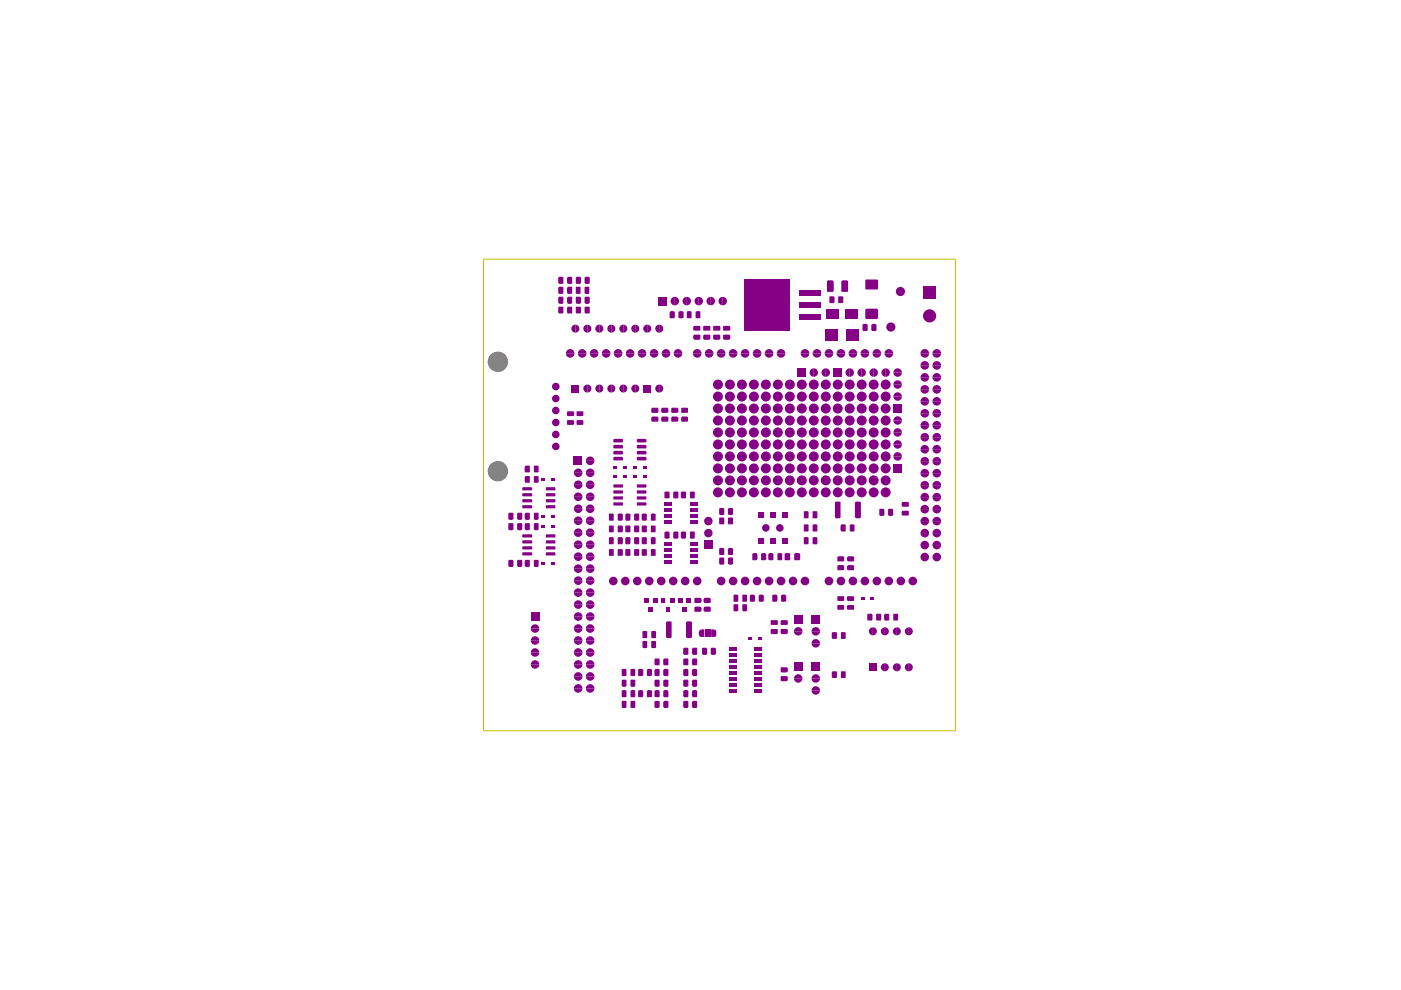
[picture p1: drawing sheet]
<svg xmlns="http://www.w3.org/2000/svg" width="297mm" height="210mm" viewBox="0 0 297 210" stroke-linecap="round" stroke-linejoin="round" font-family="sans-serif">
<path d="M102.5 54.9h100.1v100h-100.1z" fill="none" stroke="#c2c200" stroke-width=".21"/>
<g fill="#840084">
<path d="M187.1 78.4l.7-.3v1.8a.9 .9 0 0 1-.9-.6 .9 .9 0 0 1 .2-.9z"/>
<path d="M187.8 78.1a.9 .9 0 0 1 .9 .9 .9 .9 0 0 1-.9 .9z"/>
<path d="M184.6 78.4l.6-.3v1.8a.9 .9 0 0 1-.8-.6 .9 .9 0 0 1 .2-.9z"/>
<path d="M185.2 78.1a.9 .9 0 0 1 .9 .9 .9 .9 0 0 1-.9 .9z"/>
<path d="M182.1 78.4l.6-.3v1.8a.9 .9 0 0 1-.8-.6 .9 .9 0 0 1 .2-.9z"/>
<path d="M182.7 78.1a.9 .9 0 0 1 .9 .9 .9 .9 0 0 1-.9 .9z"/>
<path d="M174.4 78.4l.7-.3v1.8a.9 .9 0 0 1-.9-.6 .9 .9 0 0 1 .2-.9z"/>
<path d="M175.1 78.1a.9 .9 0 0 1 .9 .9 .9 .9 0 0 1-.9 .9z"/>
<path d="M171.9 78.4l.6-.3v1.8a.9 .9 0 0 1-.8-.6 .9 .9 0 0 1 .2-.9z"/>
<path d="M172.5 78.1a.9 .9 0 0 1 .9 .9 .9 .9 0 0 1-.9 .9z"/>
<path d="M179.5 78.4l.7-.3v1.8a.9 .9 0 0 1-.9-.6 .9 .9 0 0 1 .2-.9z"/>
<path d="M180.2 78.1a.9 .9 0 0 1 .9 .9 .9 .9 0 0 1-.9 .9z"/>
<path d="M176.7 78.1h1.8v1.8h-1.8z"/>
<path d="M177.8 62.8h.9v1.5l-1-.1z"/>
<path d="M175.9 62.8h.9l.1 .2v1.1l-.1 .2-1-.1z"/>
<path d="M162.4 74.3a.91 .91 0 0 1 1-.2 .91 .91 0 0 1 .6 .8h-1.9z"/>
<path d="M162.1 74.9h1.9a.91 .91 0 0 1-.9 .9 .91 .91 0 0 1-1-.9z"/>
<path d="M159.9 74.3a.91 .91 0 0 1 1-.2 .91 .91 0 0 1 .5 .8h-1.8z"/>
<path d="M159.6 74.9h1.8a.91 .91 0 0 1-.9 .9 .91 .91 0 0 1-.9-.9z"/>
<path d="M157.3 74.3a.91 .91 0 0 1 1-.2 .91 .91 0 0 1 .6 .8h-1.8z"/>
<path d="M157.1 74.9h1.8a.91 .91 0 0 1-.9 .9 .91 .91 0 0 1-.9-.9z"/>
<path d="M157.9 59.3h9.6v10.8h-9.6z"/>
<path d="M152.6 63.2l.6-.3v1.8a.9 .9 0 0 1-.8-.5 .9 .9 0 0 1 .2-1z"/>
<path d="M153.2 62.9a.9 .9 0 0 1 .9 .9 .9 .9 0 0 1-.9 .9z"/>
<path d="M150.1 63.2l.6-.3v1.8a.9 .9 0 0 1-.8-.5 .9 .9 0 0 1 .2-1z"/>
<path d="M150.7 62.9a.9 .9 0 0 1 .9 .9 .9 .9 0 0 1-.9 .9z"/>
<path d="M153.3 69.2l1.4-.1 .1 .2v.8h-1.4z"/>
<path d="M151.3 69.1h1.3l.1 .9-1.4 .1z"/>
<path d="M149.2 71h1.3l.1 .9-.2 .2-1.2-.1z"/>
<path d="M149.2 69.1h1.3l.1 .9-1.4 .1z"/>
<path d="M147.1 69.1h1.3l.1 .9-1.4 .1-.1-.8z"/>
<path d="M147.1 71h1.3l.1 .9-.2 .2-1.2-.1-.1-.9z"/>
<path d="M147.2 74.3a.91 .91 0 0 1 1-.2 .91 .91 0 0 1 .5 .8h-1.8z"/>
<path d="M146.9 74.9h1.8a.91 .91 0 0 1-.9 .9 .91 .91 0 0 1-.9-.9z"/>
<path d="M143.1 74.3a.91 .91 0 0 1 1-.2 .91 .91 0 0 1 .6 .8h-1.9z"/>
<path d="M142.8 74.9h1.9a.91 .91 0 0 1-1 .9 .91 .91 0 0 1-.9-.9z"/>
<path d="M140.6 74.3a.91 .91 0 0 1 1-.2 .91 .91 0 0 1 .5 .8h-1.8z"/>
<path d="M140.3 74.9h1.8a.91 .91 0 0 1-.9 .9 .91 .91 0 0 1-.9-.9z"/>
<path d="M139.2 69.1l.6-.3v1.7a.85 .85 0 0 1-.8-.5 .85 .85 0 0 1 .2-.9z"/>
<path d="M139.8 68.8a.85 .85 0 0 1 .8 .9 .85 .85 0 0 1-.8 .8z"/>
<path d="M138.2 86.5l1.2-.1 .2 .2v.9h-1.4l-.1-.1z"/>
<path d="M138.2 88.4h1.3l.1 .9-1.4 .1-.1-.2z"/>
<path d="M140.2 86.6l.2-.2h1.1l.2 .2v.8l-.2 .1h-1.1l-.2-.1z"/>
<path d="M140.2 88.5l.2-.2 1.2 .1 .1 .8-.2 .2h-1.1l-.2-.2z"/>
<path d="M144.4 86.5h1.5v1h-1.4z"/>
<path d="M144.4 88.5l.2-.2 1.3 .1v.9l-1.4 .1z"/>
<path d="M142.3 86.6l.2-.2 1.2 .1 .1 .9-.1 .1h-1.4z"/>
<path d="M142.3 88.5l.2-.2 1.2 .1 .1 .8-.1 .2h-1.3z"/>
<path d="M153.3 71h1.4l.1 .1v.9l-1.3 .1-.2-.2z"/>
<path d="M151.3 71h1.3l.1 .1v.8l-.2 .2-1.2-.1z"/>
<path d="M154.8 74.3a.91 .91 0 0 1 1-.2 .91 .91 0 0 1 .5 .8h-1.8z"/>
<path d="M154.5 74.9h1.8a.91 .91 0 0 1-.9 .9 .91 .91 0 0 1-.9-.9z"/>
<path d="M152.2 74.3a.91 .91 0 0 1 1-.2 .91 .91 0 0 1 .6 .8h-1.8z"/>
<path d="M152 74.9h1.8a.91 .91 0 0 1-.9 .9 .91 .91 0 0 1-.9-.9z"/>
<path d="M149.7 74.3a.91 .91 0 0 1 1-.2 .91 .91 0 0 1 .6 .8h-1.9z"/>
<path d="M149.4 74.9h1.9a.91 .91 0 0 1-.9 .9 .91 .91 0 0 1-1-.9z"/>
<path d="M147.5 63.2l.7-.3v1.8a.9 .9 0 0 1-.9-.5 .9 .9 0 0 1 .2-1z"/>
<path d="M148.2 62.9a.9 .9 0 0 1 .9 .9 .9 .9 0 0 1-.9 .9z"/>
<path d="M145 63.2l.6-.3v1.8a.9 .9 0 0 1-.8-.5 .9 .9 0 0 1 .2-1z"/>
<path d="M145.6 62.9a.9 .9 0 0 1 .9 .9 .9 .9 0 0 1-.9 .9z"/>
<path d="M145.8 66h.6l.2 .1-.1 1.4-.9-.1v-1.3z"/>
<path d="M147.5 66.1l.2-.1h.8l-.1 1.5-.9-.1z"/>
<path d="M143.8 66.1l.3-.1h.6l.2 .1v1.4h-.9l-.2-.2z"/>
<path d="M142.4 63.2l.7-.3v1.8a.9 .9 0 0 1-.9-.5 .9 .9 0 0 1 .2-1z"/>
<path d="M143.1 62.9a.9 .9 0 0 1 .9 .9 .9 .9 0 0 1-.9 .9z"/>
<path d="M139.6 62.9h1.9v1.9h-1.9z"/>
<path d="M142 66.1l.2-.1h.6l.3 .1v1.2l-.2 .2-.9-.1z"/>
<path d="M138 74.3a.91 .91 0 0 1 1-.2 .91 .91 0 0 1 .6 .8h-1.8z"/>
<path d="M137.8 74.9h1.8a.91 .91 0 0 1-.9 .9 .91 .91 0 0 1-.9-.9z"/>
<path d="M135.5 74.3a.91 .91 0 0 1 1-.2 .91 .91 0 0 1 .5 .8h-1.8z"/>
<path d="M135.2 74.9h1.8a.91 .91 0 0 1-.9 .9 .91 .91 0 0 1-.9-.9z"/>
<path d="M136.6 69.1l.6-.3v1.7a.85 .85 0 0 1-.8-.5 .85 .85 0 0 1 .2-.9z"/>
<path d="M137.2 68.8a.85 .85 0 0 1 .9 .9 .85 .85 0 0 1-.9 .8z"/>
<path d="M122.1 58.8l.1-.1h.8l.2 .1v1.2l-.2 .2h-.8l-.1-.2z"/>
<path d="M120.3 60.9h1v1.2l-.2 .2-.8-.1z"/>
<path d="M118.4 60.9h1.1v1.2l-.2 .2h-.8l-.2-.2z"/>
<path d="M118.3 58.8l.2-.1h.8l.2 .1v1.3l-1 .1-.2-.2z"/>
<path d="M120.3 58.8l.8-.1 .2 .1-.1 1.4-.9-.1z"/>
<path d="M122.1 60.9h1v1.3h-1z"/>
<path d="M123.9 58.8l.2-.1h.8l.1 .1v1.2l-.1 .2h-.8l-.2-.2z"/>
<path d="M124 63l1-.1v1.4l-.8 .1-.3-.1z"/>
<path d="M122.2 62.9h.8l.2 .2-.1 1.2-.8 .1-.2-.1z"/>
<path d="M122.2 65h.9v1.5l-1-.1z"/>
<path d="M120.4 65l.9 .1-.1 1.4-.9-.1-.1-1.1z"/>
<path d="M118.4 65.1h1.1l-.1 1.4h-.9l-.2-.2z"/>
<path d="M118.4 63h1.1v1.3l-.2 .1-.9-.1z"/>
<path d="M120.3 63h1v1.3l-.2 .1-.8-.1z"/>
<path d="M120.2 74.3a.91 .91 0 0 1 1-.2 .91 .91 0 0 1 .6 .8h-1.8z"/>
<path d="M120 74.9h1.8a.91 .91 0 0 1-.9 .9 .91 .91 0 0 1-.9-.9z"/>
<path d="M122.8 74.3a.91 .91 0 0 1 1-.2 .91 .91 0 0 1 .5 .8h-1.8z"/>
<path d="M122.5 74.9h1.8a.91 .91 0 0 1-.9 .9 .91 .91 0 0 1-.9-.9z"/>
<path d="M121.4 69.1l.6-.3v1.7a.85 .85 0 0 1-.8-.5 .85 .85 0 0 1 .2-.9z"/>
<path d="M122 68.8a.85 .85 0 0 1 .8 .9 .85 .85 0 0 1-.8 .8z"/>
<path d="M123.9 60.9h1.1l-.1 1.4-1-.1z"/>
<path d="M124 65l1 .1v1.4h-1z"/>
<path d="M131.5 69.1l.7-.3v1.7a.85 .85 0 0 1-.8-.5 .85 .85 0 0 1 .1-.9z"/>
<path d="M132.2 68.8a.85 .85 0 0 1 .8 .9 .85 .85 0 0 1-.8 .8z"/>
<path d="M129 69.1l.6-.3v1.7a.85 .85 0 0 1-.8-.5 .85 .85 0 0 1 .2-.9z"/>
<path d="M129.6 68.8a.85 .85 0 0 1 .9 .9 .85 .85 0 0 1-.9 .8z"/>
<path d="M123.9 69.1l.6-.3v1.7a.85 .85 0 0 1-.8-.5 .85 .85 0 0 1 .2-.9z"/>
<path d="M124.5 68.8a.85 .85 0 0 1 .9 .9 .85 .85 0 0 1-.9 .8z"/>
<path d="M127.9 74.3a.91 .91 0 0 1 1-.2 .91 .91 0 0 1 .5 .8h-1.8z"/>
<path d="M127.6 74.9h1.8a.91 .91 0 0 1-.9 .9 .91 .91 0 0 1-.9-.9z"/>
<path d="M125.3 74.3a.91 .91 0 0 1 1-.2 .91 .91 0 0 1 .6 .8h-1.8z"/>
<path d="M125.1 74.9h1.8a.91 .91 0 0 1-.9 .9 .91 .91 0 0 1-.9-.9z"/>
<path d="M130.4 74.3a.91 .91 0 0 1 1-.2 .91 .91 0 0 1 .6 .8h-1.9z"/>
<path d="M130.1 74.9h1.9a.91 .91 0 0 1-1 .9 .91 .91 0 0 1-.9-.9z"/>
<path d="M132.9 74.3a.91 .91 0 0 1 1-.2 .91 .91 0 0 1 .6 .8h-1.8z"/>
<path d="M132.7 74.9h1.8a.91 .91 0 0 1-.9 .9 .91 .91 0 0 1-.9-.9z"/>
<path d="M134.1 69.1l.6-.3v1.7a.85 .85 0 0 1-.8-.5 .85 .85 0 0 1 .2-.9z"/>
<path d="M134.7 68.8a.85 .85 0 0 1 .8 .9 .85 .85 0 0 1-.8 .8z"/>
<path d="M126.5 69.1l.6-.3v1.7a.85 .85 0 0 1-.8-.5 .85 .85 0 0 1 .2-.9z"/>
<path d="M127.1 68.8a.85 .85 0 0 1 .8 .9 .85 .85 0 0 1-.8 .8z"/>
<path d="M169.1 78.1h1.8v1.8h-1.8z"/>
<path d="M172.6 74.3a.91 .91 0 0 1 1-.2 .91 .91 0 0 1 .5 .8h-1.8z"/>
<path d="M172.3 74.9h1.8a.91 .91 0 0 1-.9 .9 .91 .91 0 0 1-.9-.9z"/>
<path d="M170 74.3a.91 .91 0 0 1 1-.2 .91 .91 0 0 1 .6 .8h-1.8z"/>
<path d="M169.8 74.9h1.8a.91 .91 0 0 1-.9 .9 .91 .91 0 0 1-.9-.9z"/>
<path d="M164.9 74.3a.91 .91 0 0 1 1-.2 .91 .91 0 0 1 .6 .8h-1.8z"/>
<path d="M164.7 74.9h1.8a.91 .91 0 0 1-.9 .9 .91 .91 0 0 1-.9-.9z"/>
<path d="M184.8 68.7h.9l.1 .1-.1 1.4h-.8l-.2-.2z"/>
<path d="M182.9 68.8l.1-.1h.8l.2 .1v1.2l-.2 .2h-.8l-.1-.2z"/>
<path d="M175.1 69.8h2.6v2.3h-2.6z"/>
<path d="M179.4 69.8h2.6v2.3h-2.6z"/>
<path d="M179.2 65.7h2.6v1.9h-2.6z"/>
<path d="M183.5 65.6l.1-.2h2.4l.2 .3-.1 1.9h-2.5l-.1-.1z"/>
<path d="M183.5 59.3h2.5l.2 .1-.1 2h-2.6z"/>
<path d="M195.7 60.6h2.7v2.7h-2.7z"/>
<path d="M187.8 74.3a.91 .91 0 0 1 1-.2 .91 .91 0 0 1 .6 .8h-1.9z"/>
<path d="M187.5 74.9h1.9a.91 .91 0 0 1-.9 .9 .91 .91 0 0 1-1-.9z"/>
<path d="M185.3 74.3a.91 .91 0 0 1 1-.2 .91 .91 0 0 1 .5 .8h-1.8z"/>
<path d="M185 74.9h1.8a.91 .91 0 0 1-.9 .9 .91 .91 0 0 1-.9-.9z"/>
<path d="M182.7 74.3a.91 .91 0 0 1 1-.2 .91 .91 0 0 1 .6 .8h-1.8z"/>
<path d="M182.5 74.9h1.8a.91 .91 0 0 1-.9 .9 .91 .91 0 0 1-.9-.9z"/>
<path d="M180.2 74.3a.91 .91 0 0 1 1-.2 .91 .91 0 0 1 .5 .8h-1.8z"/>
<path d="M179.9 74.9h1.8a.91 .91 0 0 1-.9 .9 .91 .91 0 0 1-.9-.9z"/>
<path d="M177.6 74.3a.91 .91 0 0 1 1-.2 .91 .91 0 0 1 .6 .8h-1.8z"/>
<path d="M177.4 74.9h1.8a.91 .91 0 0 1-.9 .9 .91 .91 0 0 1-.9-.9z"/>
<path d="M175.1 74.3a.91 .91 0 0 1 1-.2 .91 .91 0 0 1 .6 .8h-1.9z"/>
<path d="M174.8 74.9h1.9a.91 .91 0 0 1-.9 .9 .91 .91 0 0 1-1-.9z"/>
<path d="M189.4 81.5h1.8a.9 .9 0 0 1-.9 .9 .9 .9 0 0 1-.9-.9z"/>
<path d="M189.7 80.9a.9 .9 0 0 1 1-.2 .9 .9 0 0 1 .5 .8h-1.8z"/>
<path d="M189.4 79h1.8a.9 .9 0 0 1-.9 .9 .9 .9 0 0 1-.9-.9z"/>
<path d="M189.7 78.4a.9 .9 0 0 1 1-.2 .9 .9 0 0 1 .5 .8h-1.8z"/>
<path d="M175.4 59.5h1.3l.1 2.1-.2 .3-1.3-.1z"/>
<path d="M178.5 59.5l1.1-.1 .2 .2-.1 2.3-1.3-.1z"/>
<path d="M175.2 65.7h2.7v1.9h-2.7z"/>
<path d="M169.5 66.6h4.6v1.2h-4.6z"/>
<path d="M169.5 64.1h4.6v1.2h-4.6z"/>
<path d="M169.5 61.6h4.6v1.1h-4.6z"/>
<path d="M195.4 74.3a.91 .91 0 0 1 1-.2 .91 .91 0 0 1 .6 .8h-1.8z"/>
<path d="M195.2 74.9h1.8a.91 .91 0 0 1-.9 .9 .91 .91 0 0 1-.9-.9z"/>
<path d="M198 74.3a.91 .91 0 0 1 1-.2 .91 .91 0 0 1 .5 .8h-1.8z"/>
<path d="M197.7 74.9h1.8a.91 .91 0 0 1-.9 .9 .91 .91 0 0 1-.9-.9z"/>
<path d="M195.4 76.8a.91 .91 0 0 1 1-.2 .91 .91 0 0 1 .6 .9h-1.8z"/>
<path d="M195.2 77.5h1.8a.91 .91 0 0 1-.9 .9 .91 .91 0 0 1-.9-.9z"/>
<path d="M198 76.8a.91 .91 0 0 1 1-.2 .91 .91 0 0 1 .5 .9h-1.8z"/>
<path d="M197.7 77.5h1.8a.91 .91 0 0 1-.9 .9 .91 .91 0 0 1-.9-.9z"/>
<path d="M195.4 79.4a.91 .91 0 0 1 1-.2 .91 .91 0 0 1 .6 .8h-1.8z"/>
<path d="M195.2 80h1.8a.91 .91 0 0 1-.9 .9 .91 .91 0 0 1-.9-.9z"/>
<path d="M198 79.4a.91 .91 0 0 1 1-.2 .91 .91 0 0 1 .5 .8h-1.8z"/>
<path d="M197.7 80h1.8a.91 .91 0 0 1-.9 .9 .91 .91 0 0 1-.9-.9z"/>
<path d="M195.4 81.9a.91 .91 0 0 1 1-.2 .91 .91 0 0 1 .6 .9h-1.8z"/>
<path d="M195.2 82.6h1.8a.91 .91 0 0 1-.9 .9 .91 .91 0 0 1-.9-.9z"/>
<path d="M198 81.9a.91 .91 0 0 1 1-.2 .91 .91 0 0 1 .5 .9h-1.8z"/>
<path d="M197.7 82.6h1.8a.91 .91 0 0 1-.9 .9 .91 .91 0 0 1-.9-.9z"/>
<path d="M195.4 84.4a.91 .91 0 0 1 1-.2 .91 .91 0 0 1 .6 .9h-1.8z"/>
<path d="M195.2 85.1h1.8a.91 .91 0 0 1-.9 .9 .91 .91 0 0 1-.9-.9z"/>
<path d="M198 84.4a.91 .91 0 0 1 1-.2 .91 .91 0 0 1 .5 .9h-1.8z"/>
<path d="M197.7 85.1h1.8a.91 .91 0 0 1-.9 .9 .91 .91 0 0 1-.9-.9z"/>
<path d="M195.4 87a.91 .91 0 0 1 1-.2 .91 .91 0 0 1 .6 .8h-1.8z"/>
<path d="M195.2 87.6h1.8a.91 .91 0 0 1-.9 .9 .91 .91 0 0 1-.9-.9z"/>
<path d="M198 87a.91 .91 0 0 1 1-.2 .91 .91 0 0 1 .5 .8h-1.8z"/>
<path d="M197.7 87.6h1.8a.91 .91 0 0 1-.9 .9 .91 .91 0 0 1-.9-.9z"/>
<path d="M195.4 89.5a.91 .91 0 0 1 1-.2 .91 .91 0 0 1 .6 .9h-1.8z"/>
<path d="M195.2 90.2h1.8a.91 .91 0 0 1-.9 .9 .91 .91 0 0 1-.9-.9z"/>
<path d="M198 89.5a.91 .91 0 0 1 1-.2 .91 .91 0 0 1 .5 .9h-1.8z"/>
<path d="M197.7 90.2h1.8a.91 .91 0 0 1-.9 .9 .91 .91 0 0 1-.9-.9z"/>
<path d="M195.4 92.1a.91 .91 0 0 1 1-.2 .91 .91 0 0 1 .6 .8h-1.8z"/>
<path d="M195.2 92.7h1.8a.91 .91 0 0 1-.9 .9 .91 .91 0 0 1-.9-.9z"/>
<path d="M189.4 85.8h1.8v1.7h-1.8z"/>
<path d="M189.4 84.1h1.8a.9 .9 0 0 1-.9 .9 .9 .9 0 0 1-.9-.9z"/>
<path d="M189.7 83.4a.9 .9 0 0 1 1-.2 .9 .9 0 0 1 .5 .9h-1.8z"/>
<path d="M198 92.1a.91 .91 0 0 1 1-.2 .91 .91 0 0 1 .5 .8h-1.8z"/>
<path d="M197.7 92.7h1.8a.91 .91 0 0 1-.9 .9 .91 .91 0 0 1-.9-.9z"/>
<path d="M195.4 94.6a.91 .91 0 0 1 1-.2 .91 .91 0 0 1 .6 .8h-1.8z"/>
<path d="M195.2 95.2h1.8a.91 .91 0 0 1-.9 1 .91 .91 0 0 1-.9-1z"/>
<path d="M198 94.6a.91 .91 0 0 1 1-.2 .91 .91 0 0 1 .5 .8h-1.8z"/>
<path d="M197.7 95.2h1.8a.91 .91 0 0 1-.9 1 .91 .91 0 0 1-.9-1z"/>
<path d="M195.4 97.1a.91 .91 0 0 1 1-.2 .91 .91 0 0 1 .6 .9h-1.8z"/>
<path d="M195.2 97.8h1.8a.91 .91 0 0 1-.9 .9 .91 .91 0 0 1-.9-.9z"/>
<path d="M198 97.1a.91 .91 0 0 1 1-.2 .91 .91 0 0 1 .5 .9h-1.8z"/>
<path d="M197.7 97.8h1.8a.91 .91 0 0 1-.9 .9 .91 .91 0 0 1-.9-.9z"/>
<path d="M195.4 99.7a.91 .91 0 0 1 1-.2 .91 .91 0 0 1 .6 .8h-1.8z"/>
<path d="M195.2 100.3h1.8a.91 .91 0 0 1-.9 .9 .91 .91 0 0 1-.9-.9z"/>
<path d="M198 99.7a.91 .91 0 0 1 1-.2 .91 .91 0 0 1 .5 .8h-1.8z"/>
<path d="M197.7 100.3h1.8a.91 .91 0 0 1-.9 .9 .91 .91 0 0 1-.9-.9z"/>
<path d="M195.4 102.2a.91 .91 0 0 1 1-.2 .91 .91 0 0 1 .6 .9h-1.8z"/>
<path d="M195.2 102.9h1.8a.91 .91 0 0 1-.9 .9 .91 .91 0 0 1-.9-.9z"/>
<path d="M198 102.2a.91 .91 0 0 1 1-.2 .91 .91 0 0 1 .5 .9h-1.8z"/>
<path d="M197.7 102.9h1.8a.91 .91 0 0 1-.9 .9 .91 .91 0 0 1-.9-.9z"/>
<path d="M195.4 104.8a.91 .91 0 0 1 1-.2 .91 .91 0 0 1 .6 .8h-1.8z"/>
<path d="M195.2 105.4h1.8a.91 .91 0 0 1-.9 .9 .91 .91 0 0 1-.9-.9z"/>
<path d="M198 104.8a.91 .91 0 0 1 1-.2 .91 .91 0 0 1 .5 .8h-1.8z"/>
<path d="M197.7 105.4h1.8a.91 .91 0 0 1-.9 .9 .91 .91 0 0 1-.9-.9z"/>
<path d="M195.4 107.3a.91 .91 0 0 1 1-.2 .91 .91 0 0 1 .6 .9h-1.8z"/>
<path d="M195.2 108h1.8a.91 .91 0 0 1-.9 .9 .91 .91 0 0 1-.9-.9z"/>
<path d="M198 107.3a.91 .91 0 0 1 1-.2 .91 .91 0 0 1 .5 .9h-1.8z"/>
<path d="M197.7 108h1.8a.91 .91 0 0 1-.9 .9 .91 .91 0 0 1-.9-.9z"/>
<path d="M195.4 109.8a.91 .91 0 0 1 1-.2 .91 .91 0 0 1 .6 .9h-1.8z"/>
<path d="M195.2 110.5h1.8a.91 .91 0 0 1-.9 .9 .91 .91 0 0 1-.9-.9z"/>
<path d="M198 109.8a.91 .91 0 0 1 1-.2 .91 .91 0 0 1 .5 .9h-1.8z"/>
<path d="M197.7 110.5h1.8a.91 .91 0 0 1-.9 .9 .91 .91 0 0 1-.9-.9z"/>
<path d="M195.4 112.4a.91 .91 0 0 1 1-.2 .91 .91 0 0 1 .6 .8h-1.8z"/>
<path d="M195.2 113h1.8a.91 .91 0 0 1-.9 .9 .91 .91 0 0 1-.9-.9z"/>
<path d="M198 112.4a.91 .91 0 0 1 1-.2 .91 .91 0 0 1 .5 .8h-1.8z"/>
<path d="M197.7 113h1.8a.91 .91 0 0 1-.9 .9 .91 .91 0 0 1-.9-.9z"/>
<path d="M195.4 114.9a.91 .91 0 0 1 1-.2 .91 .91 0 0 1 .6 .9h-1.8z"/>
<path d="M195.2 115.6h1.8a.91 .91 0 0 1-.9 .9 .91 .91 0 0 1-.9-.9z"/>
<path d="M198 114.9a.91 .91 0 0 1 1-.2 .91 .91 0 0 1 .5 .9h-1.8z"/>
<path d="M197.7 115.6h1.8a.91 .91 0 0 1-.9 .9 .91 .91 0 0 1-.9-.9z"/>
<path d="M195.4 117.5a.91 .91 0 0 1 1-.2 .91 .91 0 0 1 .6 .8h-1.8z"/>
<path d="M195.2 118.1h1.8a.91 .91 0 0 1-.9 .9 .91 .91 0 0 1-.9-.9z"/>
<path d="M198 117.5a.91 .91 0 0 1 1-.2 .91 .91 0 0 1 .5 .8h-1.8z"/>
<path d="M197.7 118.1h1.8a.91 .91 0 0 1-.9 .9 .91 .91 0 0 1-.9-.9z"/>
<path d="M115.7 107.2l2-.1 .1 .6-2.1 .1z"/>
<path d="M115.7 113.4l2-.1 .1 .7h-2.1z"/>
<path d="M115.7 114.6h2l.1 .6h-2.1z"/>
<path d="M113.2 108.8h1l-.1 1.4h-.7l-.2-.1z"/>
<path d="M111.3 108.8h1v1.4h-1z"/>
<path d="M110.7 114.6h2.1v.5v.1h-2z"/>
<path d="M110.7 113.4l2.1-.1v.5v.2h-2z"/>
<path d="M111.4 110.9l.9 .1v1.4h-1l-.1-1.2z"/>
<path d="M113.3 110.9l.9 .1-.1 1.4h-.7l-.2-.1z"/>
<path d="M115.7 117.2l2-.1 .1 .7h-2.1z"/>
<path d="M113.2 118.8h1v1.3l-.2 .1h-.6l-.2-.1z"/>
<path d="M114.9 119.2h.7v.5h-.7z"/>
<path d="M117 119.2h.7v.5h-.7z"/>
<path d="M115.7 115.9l2-.1 .1 .7h-2.1z"/>
<path d="M121.9 112.3a.91 .91 0 0 1 1-.2 .91 .91 0 0 1 .6 .8h-1.8z"/>
<path d="M121.7 112.9h1.8a.91 .91 0 0 1-.9 1 .91 .91 0 0 1-.9-1z"/>
<path d="M124.5 112.3a.91 .91 0 0 1 1-.2 .91 .91 0 0 1 .5 .8h-1.8z"/>
<path d="M124.2 112.9h1.8a.91 .91 0 0 1-.9 1 .91 .91 0 0 1-.9-1z"/>
<path d="M121.9 114.8a.91 .91 0 0 1 1-.2 .91 .91 0 0 1 .6 .9h-1.8z"/>
<path d="M121.7 115.5h1.8a.91 .91 0 0 1-.9 .9 .91 .91 0 0 1-.9-.9z"/>
<path d="M124.5 114.8a.91 .91 0 0 1 1-.2 .91 .91 0 0 1 .5 .9h-1.8z"/>
<path d="M124.2 115.5h1.8a.91 .91 0 0 1-.9 .9 .91 .91 0 0 1-.9-.9z"/>
<path d="M121.9 117.4a.91 .91 0 0 1 1-.2 .91 .91 0 0 1 .6 .8h-1.8z"/>
<path d="M121.7 118h1.8a.91 .91 0 0 1-.9 .9 .91 .91 0 0 1-.9-.9z"/>
<path d="M124.5 117.4a.91 .91 0 0 1 1-.2 .91 .91 0 0 1 .5 .8h-1.8z"/>
<path d="M124.2 118h1.8a.91 .91 0 0 1-.9 .9 .91 .91 0 0 1-.9-.9z"/>
<path d="M110.7 117.2l2.1-.1v.5v.2h-2z"/>
<path d="M110.7 115.9l2.1-.1v.5v.2h-2z"/>
<path d="M111.3 118.8h1v1.3l-.1 .1-.9-.1z"/>
<path d="M107.8 118.9l.1-.2h.8l.2 .2-.1 1.2-.8 .1-.2-.1z"/>
<path d="M109.6 118.9l.2-.2h.8v1.4h-.9z"/>
<path d="M115.7 105.9l2-.1 .1 .6-2.1 .1z"/>
<path d="M110.8 104.6h2v.5v.1h-2z"/>
<path d="M114.9 101.3h.7v.6h-.7z"/>
<path d="M117 101.3h.7v.6h-.7z"/>
<path d="M120.2 89.2l1.4-.1 .1 .1v.7l-.1 .2h-1.3z"/>
<path d="M122.2 89.2l1.4-.1 .1 .9-1.4 .1z"/>
<circle cx="182.7" cy="104.4" r="1.06"/>
<circle cx="180.2" cy="104.4" r="1.06"/>
<circle cx="177.6" cy="104.4" r="1.06"/>
<circle cx="180.2" cy="101.9" r="1.06"/>
<circle cx="177.6" cy="101.9" r="1.06"/>
<circle cx="187.8" cy="104.4" r="1.06"/>
<circle cx="185.2" cy="104.4" r="1.06"/>
<circle cx="187.8" cy="101.9" r="1.06"/>
<circle cx="185.2" cy="101.9" r="1.06"/>
<circle cx="182.7" cy="101.9" r="1.06"/>
<circle cx="182.7" cy="99.3" r="1.06"/>
<circle cx="180.2" cy="99.3" r="1.06"/>
<circle cx="177.6" cy="99.3" r="1.06"/>
<circle cx="180.2" cy="96.8" r="1.06"/>
<circle cx="187.8" cy="99.3" r="1.06"/>
<circle cx="185.2" cy="99.3" r="1.06"/>
<circle cx="187.8" cy="96.8" r="1.06"/>
<circle cx="185.2" cy="96.8" r="1.06"/>
<circle cx="182.7" cy="96.8" r="1.06"/>
<circle cx="185.2" cy="94.2" r="1.06"/>
<circle cx="182.7" cy="94.2" r="1.06"/>
<circle cx="180.2" cy="94.2" r="1.06"/>
<circle cx="177.6" cy="94.2" r="1.06"/>
<circle cx="180.2" cy="91.7" r="1.06"/>
<circle cx="177.6" cy="91.7" r="1.06"/>
<circle cx="175.1" cy="104.4" r="1.06"/>
<circle cx="172.5" cy="104.4" r="1.06"/>
<circle cx="175.1" cy="101.9" r="1.06"/>
<circle cx="172.5" cy="101.9" r="1.06"/>
<circle cx="175.1" cy="99.3" r="1.06"/>
<circle cx="172.5" cy="99.3" r="1.06"/>
<circle cx="172.5" cy="96.8" r="1.06"/>
<circle cx="172.5" cy="94.2" r="1.06"/>
<circle cx="177.6" cy="96.8" r="1.06"/>
<circle cx="175.1" cy="96.8" r="1.06"/>
<circle cx="175.1" cy="94.2" r="1.06"/>
<circle cx="175.1" cy="91.7" r="1.06"/>
<circle cx="172.5" cy="91.7" r="1.06"/>
<circle cx="177.6" cy="89.2" r="1.06"/>
<circle cx="175.1" cy="89.2" r="1.06"/>
<circle cx="172.5" cy="89.2" r="1.06"/>
<circle cx="170" cy="86.6" r="1.06"/>
<circle cx="172.5" cy="84.1" r="1.06"/>
<circle cx="170" cy="84.1" r="1.06"/>
<circle cx="167.5" cy="84.1" r="1.06"/>
<circle cx="187.8" cy="94.2" r="1.06"/>
<circle cx="187.8" cy="91.7" r="1.06"/>
<circle cx="185.2" cy="91.7" r="1.06"/>
<circle cx="187.8" cy="89.2" r="1.06"/>
<circle cx="182.7" cy="91.7" r="1.06"/>
<circle cx="185.2" cy="89.2" r="1.06"/>
<circle cx="182.7" cy="89.2" r="1.06"/>
<circle cx="180.2" cy="89.2" r="1.06"/>
<circle cx="180.2" cy="86.6" r="1.06"/>
<circle cx="177.6" cy="86.6" r="1.06"/>
<circle cx="177.6" cy="84.1" r="1.06"/>
<circle cx="182.7" cy="86.6" r="1.06"/>
<circle cx="185.2" cy="84.1" r="1.06"/>
<circle cx="182.7" cy="84.1" r="1.06"/>
<circle cx="182.7" cy="81.5" r="1.06"/>
<circle cx="187.8" cy="86.6" r="1.06"/>
<circle cx="185.2" cy="86.6" r="1.06"/>
<circle cx="187.8" cy="84.1" r="1.06"/>
<circle cx="187.8" cy="81.5" r="1.06"/>
<circle cx="185.2" cy="81.5" r="1.06"/>
<circle cx="175.1" cy="86.6" r="1.06"/>
<circle cx="172.5" cy="86.6" r="1.06"/>
<circle cx="175.1" cy="84.1" r="1.06"/>
<circle cx="175.1" cy="81.5" r="1.06"/>
<circle cx="180.2" cy="84.1" r="1.06"/>
<circle cx="180.2" cy="81.5" r="1.06"/>
<circle cx="177.6" cy="81.5" r="1.06"/>
<circle cx="162.4" cy="91.7" r="1.06"/>
<circle cx="162.4" cy="89.2" r="1.06"/>
<circle cx="159.8" cy="89.2" r="1.06"/>
<circle cx="159.8" cy="86.6" r="1.06"/>
<circle cx="159.8" cy="84.1" r="1.06"/>
<circle cx="157.3" cy="84.1" r="1.06"/>
<circle cx="164.9" cy="94.2" r="1.06"/>
<circle cx="167.5" cy="91.7" r="1.06"/>
<circle cx="164.9" cy="91.7" r="1.06"/>
<circle cx="164.9" cy="89.2" r="1.06"/>
<circle cx="167.5" cy="86.6" r="1.06"/>
<circle cx="164.9" cy="86.6" r="1.06"/>
<circle cx="162.4" cy="86.6" r="1.06"/>
<circle cx="164.9" cy="84.1" r="1.06"/>
<circle cx="162.4" cy="84.1" r="1.06"/>
<circle cx="162.4" cy="81.5" r="1.06"/>
<circle cx="159.8" cy="81.5" r="1.06"/>
<circle cx="157.3" cy="89.2" r="1.06"/>
<circle cx="157.3" cy="86.6" r="1.06"/>
<circle cx="154.8" cy="86.6" r="1.06"/>
<circle cx="152.2" cy="86.6" r="1.06"/>
<circle cx="154.8" cy="84.1" r="1.06"/>
<circle cx="152.2" cy="84.1" r="1.06"/>
<circle cx="157.3" cy="81.5" r="1.06"/>
<circle cx="154.8" cy="81.5" r="1.06"/>
<circle cx="152.2" cy="81.5" r="1.06"/>
<circle cx="172.5" cy="81.5" r="1.06"/>
<circle cx="170" cy="81.5" r="1.06"/>
<circle cx="167.5" cy="81.5" r="1.06"/>
<circle cx="164.9" cy="81.5" r="1.06"/>
<circle cx="190.9" cy="61.8" r=".97"/>
<circle cx="188.9" cy="69.3" r=".97"/>
<circle cx="197.1" cy="67" r="1.4"/>
<circle cx="157.3" cy="104.4" r="1.06"/>
<circle cx="154.8" cy="104.4" r="1.06"/>
<circle cx="152.2" cy="104.4" r="1.06"/>
<circle cx="154.8" cy="101.9" r="1.06"/>
<circle cx="152.2" cy="101.9" r="1.06"/>
<circle cx="162.4" cy="104.4" r="1.06"/>
<circle cx="159.8" cy="104.4" r="1.06"/>
<circle cx="162.4" cy="101.9" r="1.06"/>
<circle cx="159.8" cy="101.9" r="1.06"/>
<circle cx="162.4" cy="99.3" r="1.06"/>
<circle cx="159.8" cy="99.3" r="1.06"/>
<circle cx="159.8" cy="96.8" r="1.06"/>
<circle cx="157.3" cy="96.8" r="1.06"/>
<circle cx="157.3" cy="101.9" r="1.06"/>
<circle cx="157.3" cy="99.3" r="1.06"/>
<circle cx="154.8" cy="99.3" r="1.06"/>
<circle cx="152.2" cy="99.3" r="1.06"/>
<circle cx="154.8" cy="96.8" r="1.06"/>
<circle cx="152.2" cy="96.8" r="1.06"/>
<circle cx="157.3" cy="94.2" r="1.06"/>
<circle cx="154.8" cy="94.2" r="1.06"/>
<circle cx="152.2" cy="94.2" r="1.06"/>
<circle cx="157.3" cy="91.7" r="1.06"/>
<circle cx="154.8" cy="91.7" r="1.06"/>
<circle cx="152.2" cy="91.7" r="1.06"/>
<circle cx="154.8" cy="89.2" r="1.06"/>
<circle cx="152.2" cy="89.2" r="1.06"/>
<circle cx="117.8" cy="94.7" r=".8"/>
<circle cx="117.8" cy="92.1" r=".8"/>
<circle cx="117.8" cy="89.6" r=".8"/>
<circle cx="117.8" cy="87" r=".8"/>
<circle cx="117.8" cy="84.5" r=".8"/>
<circle cx="117.8" cy="82" r=".8"/>
</g>
<circle cx="105.6" cy="76.7" r="2.16" fill="#848484"/>
<path d="M110.8 103.3h2v.5v.2h-2z" fill="#840084"/>
<circle cx="105.6" cy="99.9" r="2.16" fill="#848484"/>
<g fill="#840084">
<path d="M111.4 100.9l.9 .1v1.4l-1-.1-.1-1.1z"/>
<path d="M113.3 100.9l.9 .1-.1 1.4-.9-.1z"/>
<path d="M113.2 98.8h1l-.1 1.4-.9-.1z"/>
<path d="M111.3 98.8h1v1.4l-1-.1z"/>
<path d="M110.7 107.2l2.1-.1v.5v.2h-2z"/>
<path d="M110.7 105.9l2.1-.1v.5v.2h-2z"/>
<path d="M109.7 110.9l1 .1-.1 1.4h-.9z"/>
<path d="M107.9 110.9h.9v1.5h-.8l-.2-.1z"/>
<path d="M109.7 108.8h1l-.1 1.4h-.9z"/>
<path d="M107.9 108.7h.8l.2 .2-.1 1.3h-.8l-.2-.1v-1.2z"/>
<path d="M114.9 111.3h.7v.6h-.7z"/>
<path d="M114.9 109.1h.7v.6h-.7z"/>
<path d="M120.2 87.3l1.5-.1v.9l-.1 .1h-1.3z"/>
<path d="M122.2 87.2h1.4l.1 .9-1.4 .1z"/>
<path d="M121.1 81.5h1.7v1.7h-1.7z"/>
<path d="M123.9 81.8l.6-.3v1.7a.85 .85 0 0 1-.8-.5 .85 .85 0 0 1 .2-.9z"/>
<path d="M124.5 81.5a.85 .85 0 0 1 .9 .9 .85 .85 0 0 1-.9 .8z"/>
<path d="M126.5 81.8l.6-.3v1.7a.85 .85 0 0 1-.8-.5 .85 .85 0 0 1 .2-.9z"/>
<path d="M127.1 81.5a.85 .85 0 0 1 .8 .9 .85 .85 0 0 1-.8 .8z"/>
<path d="M129 81.8l.6-.3v1.7a.85 .85 0 0 1-.8-.5 .85 .85 0 0 1 .2-.9z"/>
<path d="M129.6 81.5a.85 .85 0 0 1 .9 .9 .85 .85 0 0 1-.9 .8z"/>
<path d="M131.5 81.8l.7-.3v1.7a.85 .85 0 0 1-.8-.5 .85 .85 0 0 1 .1-.9z"/>
<path d="M132.2 81.5a.85 .85 0 0 1 .8 .9 .85 .85 0 0 1-.8 .8z"/>
<path d="M134.1 81.8l.6-.3v1.7a.85 .85 0 0 1-.8-.5 .85 .85 0 0 1 .2-.9z"/>
<path d="M134.7 81.5a.85 .85 0 0 1 .8 .9 .85 .85 0 0 1-.8 .8z"/>
<path d="M136.4 81.5h1.7v1.7h-1.7z"/>
<path d="M139.2 81.8l.6-.3v1.7a.85 .85 0 0 1-.8-.5 .85 .85 0 0 1 .2-.9z"/>
<path d="M139.8 81.5a.85 .85 0 0 1 .8 .9 .85 .85 0 0 1-.8 .8z"/>
<path d="M130.2 94.3h1.8l.1 .7-2 .1-.1-.6z"/>
<path d="M130 93.2l.2-.2h1.8l.1 .7-2 .1z"/>
<path d="M135 93.1l1.9-.1 .2 .1v.6l-2 .1z"/>
<path d="M135 94.4l1.9-.1 .2 .1v.6l-2 .1z"/>
<path d="M135 95.7l1.9-.1 .2 .1v.6l-2 .1z"/>
<path d="M130.1 96.9h1.9l.1 .6-2 .1z"/>
<path d="M130.2 95.6h1.8l.1 .7-2 .1-.1-.6z"/>
<path d="M135 96.9h1.9h.2v.6l-2 .1z"/>
<path d="M135 102.7h2l.1 .6-2.1 .1z"/>
<path d="M132.2 100.8h.6v.6h-.6z"/>
<path d="M130 100.8h.8v.6h-.8z"/>
<path d="M132.2 98.9h.6v.5h-.6z"/>
<path d="M130 98.9h.8v.5h-.8z"/>
<path d="M130 105.3l2.1-.1v.7h-2z"/>
<path d="M135 104h2l.1 .6h-2.1z"/>
<path d="M135 105.2h2l.1 .6-2.1 .1z"/>
<path d="M135 106.5h2l.1 .6-2.1 .1z"/>
<path d="M130 104.1l2.1-.1v.6h-2z"/>
<path d="M130 102.8l2.1-.1v.7h-2z"/>
<path d="M124.5 102.1a.91 .91 0 0 1 1-.2 .91 .91 0 0 1 .5 .9h-1.8z"/>
<path d="M124.2 102.8h1.8a.91 .91 0 0 1-.9 .9 .91 .91 0 0 1-.9-.9z"/>
<path d="M124.5 104.7a.91 .91 0 0 1 1-.2 .91 .91 0 0 1 .5 .8h-1.8z"/>
<path d="M124.2 105.3h1.8a.91 .91 0 0 1-.9 .9 .91 .91 0 0 1-.9-.9z"/>
<path d="M130 106.6l2.1-.1v.7h-2z"/>
<path d="M129.1 111.5h1l-.1 1.4-.9-.1z"/>
<path d="M131 111.5l.9-.1 .2 .2v1.1l-.2 .2-.9-.1z"/>
<path d="M134.5 111.4l1 .1v1.4h-1z"/>
<path d="M134.4 109.1l.2-.2h.8l.1 .2v1.1l-.1 .2h-.8l-.2-.2z"/>
<path d="M131 109.1l.1-.2 .9 .1 .1 1.2-.2 .2h-.8l-.1-.2z"/>
<path d="M129.1 109h1l-.1 1.4-.9-.1z"/>
<path d="M115.8 103.3h1.9l.1 .6-2.1 .1z"/>
<path d="M115.8 104.6h1.9l.1 .6h-2.1z"/>
<path d="M117 111.3h.7v.6h-.7z"/>
<path d="M117 109.1h.7v.6h-.7z"/>
<path d="M121.7 96.8h1.7v1.8h-1.7z"/>
<path d="M124.5 97.1a.91 .91 0 0 1 1-.2 .91 .91 0 0 1 .5 .8h-1.8z"/>
<path d="M124.2 97.7h1.8a.91 .91 0 0 1-.9 .9 .91 .91 0 0 1-.9-.9z"/>
<path d="M121.9 99.6a.91 .91 0 0 1 1-.2 .91 .91 0 0 1 .6 .8h-1.8z"/>
<path d="M121.7 100.2h1.8a.91 .91 0 0 1-.9 1 .91 .91 0 0 1-.9-1z"/>
<path d="M124.5 99.6a.91 .91 0 0 1 1-.2 .91 .91 0 0 1 .5 .8h-1.8z"/>
<path d="M124.2 100.2h1.8a.91 .91 0 0 1-.9 1 .91 .91 0 0 1-.9-1z"/>
<path d="M121.9 102.1a.91 .91 0 0 1 1-.2 .91 .91 0 0 1 .6 .9h-1.8z"/>
<path d="M121.7 102.8h1.8a.91 .91 0 0 1-.9 .9 .91 .91 0 0 1-.9-.9z"/>
<path d="M121.9 104.7a.91 .91 0 0 1 1-.2 .91 .91 0 0 1 .6 .8h-1.8z"/>
<path d="M121.7 105.3h1.8a.91 .91 0 0 1-.9 .9 .91 .91 0 0 1-.9-.9z"/>
<path d="M121.9 107.2a.91 .91 0 0 1 1-.2 .91 .91 0 0 1 .6 .9h-1.8z"/>
<path d="M121.7 107.9h1.8a.91 .91 0 0 1-.9 .9 .91 .91 0 0 1-.9-.9z"/>
<path d="M124.5 107.2a.91 .91 0 0 1 1-.2 .91 .91 0 0 1 .5 .9h-1.8z"/>
<path d="M124.2 107.9h1.8a.91 .91 0 0 1-.9 .9 .91 .91 0 0 1-.9-.9z"/>
<path d="M121.9 109.8a.91 .91 0 0 1 1-.2 .91 .91 0 0 1 .6 .8h-1.8z"/>
<path d="M121.7 110.4h1.8a.91 .91 0 0 1-.9 .9 .91 .91 0 0 1-.9-.9z"/>
<path d="M124.5 109.8a.91 .91 0 0 1 1-.2 .91 .91 0 0 1 .5 .8h-1.8z"/>
<path d="M124.2 110.4h1.8a.91 .91 0 0 1-.9 .9 .91 .91 0 0 1-.9-.9z"/>
<path d="M112.8 140.2a.9 .9 0 0 1 1-.1 .9 .9 0 0 1 .5 .8h-1.8z"/>
<path d="M112.5 140.9h1.8a.9 .9 0 0 1-.9 .9 .9 .9 0 0 1-.9-.9z"/>
<path d="M112.8 137.7a.9 .9 0 0 1 1-.2 .9 .9 0 0 1 .5 .8h-1.8z"/>
<path d="M112.5 138.3h1.8a.9 .9 0 0 1-.9 .9 .9 .9 0 0 1-.9-.9z"/>
<path d="M112.8 135.2a.9 .9 0 0 1 1-.2 .9 .9 0 0 1 .5 .8h-1.8z"/>
<path d="M112.5 135.8h1.8a.9 .9 0 0 1-.9 .9 .9 .9 0 0 1-.9-.9z"/>
<path d="M112.8 132.6a.9 .9 0 0 1 1-.2 .9 .9 0 0 1 .5 .9h-1.8z"/>
<path d="M112.5 133.3h1.8a.9 .9 0 0 1-.9 .9 .9 .9 0 0 1-.9-.9z"/>
<path d="M112.6 129.8h1.8v1.9h-1.8z"/>
<path d="M131.9 148.6l.9 .1v1.3h-1z"/>
<path d="M133.8 144.1l.9 .1v1.3l-.9 .1-.1-.1z"/>
<path d="M131.9 144.1l.9 .1v1.3l-.1 .1h-.7l-.2-.1z"/>
<path d="M133.7 146.5l.2-.2 .8 .1-.1 1.4-.9-.1z"/>
<path d="M132 146.3h.6l.2 .2-.1 1.3-.9-.1v-1.2z"/>
<path d="M133.7 141.9h1l-.1 1.4h-.9z"/>
<path d="M131.8 141.9h1l-.1 1.4h-.9z"/>
<path d="M132.6 111.5l1-.1v1.5l-1-.1z"/>
<path d="M132.6 109.1l.1-.2h.8l.2 .2v1.1l-.2 .2h-.8l-.1-.2z"/>
<path d="M132.6 116.5l1-.1v1.5l-1-.1z"/>
<path d="M132.6 114l.1-.1h.8l.2 .1v1.2l-.2 .2h-.8l-.1-.2z"/>
<path d="M131 114l.1-.1 .9 .1 .1 1.1-.2 .3-.9-.1z"/>
<path d="M131 116.5l.9-.1 .2 .2-.1 1.3-1-.1z"/>
<path d="M129.1 116.5h1v1.4l-1-.1z"/>
<path d="M129.1 114h1l-.1 1.4-.9-.1z"/>
<path d="M131.9 122.5a.91 .91 0 0 1 1-.2 .91 .91 0 0 1 .6 .9h-1.8z"/>
<path d="M131.7 123.2h1.8a.91 .91 0 0 1-.9 .9 .91 .91 0 0 1-.9-.9z"/>
<path d="M129.4 122.5a.91 .91 0 0 1 1-.2 .91 .91 0 0 1 .5 .9h-1.8z"/>
<path d="M129.1 123.2h1.8a.91 .91 0 0 1-.9 .9 .91 .91 0 0 1-.9-.9z"/>
<path d="M121.9 119.9a.91 .91 0 0 1 1-.2 .91 .91 0 0 1 .6 .9h-1.8z"/>
<path d="M121.7 120.6h1.8a.91 .91 0 0 1-.9 .9 .91 .91 0 0 1-.9-.9z"/>
<path d="M124.5 119.9a.91 .91 0 0 1 1-.2 .91 .91 0 0 1 .5 .9h-1.8z"/>
<path d="M124.2 120.6h1.8a.91 .91 0 0 1-.9 .9 .91 .91 0 0 1-.9-.9z"/>
<path d="M121.9 122.5a.91 .91 0 0 1 1-.2 .91 .91 0 0 1 .6 .8h-1.8z"/>
<path d="M121.7 123.1h1.8a.91 .91 0 0 1-.9 .9 .91 .91 0 0 1-.9-.9z"/>
<path d="M124.5 122.5a.91 .91 0 0 1 1-.2 .91 .91 0 0 1 .5 .8h-1.8z"/>
<path d="M124.2 123.1h1.8a.91 .91 0 0 1-.9 .9 .91 .91 0 0 1-.9-.9z"/>
<path d="M121.9 125a.91 .91 0 0 1 1-.2 .91 .91 0 0 1 .6 .8h-1.8z"/>
<path d="M121.7 125.6h1.8a.91 .91 0 0 1-.9 1 .91 .91 0 0 1-.9-1z"/>
<path d="M124.5 125a.91 .91 0 0 1 1-.2 .91 .91 0 0 1 .5 .8h-1.8z"/>
<path d="M124.2 125.6h1.8a.91 .91 0 0 1-.9 1 .91 .91 0 0 1-.9-1z"/>
<path d="M121.9 127.5a.91 .91 0 0 1 1-.2 .91 .91 0 0 1 .6 .9h-1.8z"/>
<path d="M121.7 128.2h1.8a.91 .91 0 0 1-.9 .9 .91 .91 0 0 1-.9-.9z"/>
<path d="M124.5 127.5a.91 .91 0 0 1 1-.2 .91 .91 0 0 1 .5 .9h-1.8z"/>
<path d="M124.2 128.2h1.8a.91 .91 0 0 1-.9 .9 .91 .91 0 0 1-.9-.9z"/>
<path d="M121.9 130.1a.91 .91 0 0 1 1-.2 .91 .91 0 0 1 .6 .8h-1.8z"/>
<path d="M121.7 130.7h1.8a.91 .91 0 0 1-.9 .9 .91 .91 0 0 1-.9-.9z"/>
<path d="M124.5 130.1a.91 .91 0 0 1 1-.2 .91 .91 0 0 1 .5 .8h-1.8z"/>
<path d="M124.2 130.7h1.8a.91 .91 0 0 1-.9 .9 .91 .91 0 0 1-.9-.9z"/>
<path d="M121.9 132.6a.91 .91 0 0 1 1-.2 .91 .91 0 0 1 .6 .9h-1.8z"/>
<path d="M121.7 133.3h1.8a.91 .91 0 0 1-.9 .9 .91 .91 0 0 1-.9-.9z"/>
<path d="M124.5 132.6a.91 .91 0 0 1 1-.2 .91 .91 0 0 1 .5 .9h-1.8z"/>
<path d="M124.2 133.3h1.8a.91 .91 0 0 1-.9 .9 .91 .91 0 0 1-.9-.9z"/>
<path d="M121.9 135.2a.91 .91 0 0 1 1-.2 .91 .91 0 0 1 .6 .8h-1.8z"/>
<path d="M121.7 135.8h1.8a.91 .91 0 0 1-.9 .9 .91 .91 0 0 1-.9-.9z"/>
<path d="M124.5 135.2a.91 .91 0 0 1 1-.2 .91 .91 0 0 1 .5 .8h-1.8z"/>
<path d="M124.2 135.8h1.8a.91 .91 0 0 1-.9 .9 .91 .91 0 0 1-.9-.9z"/>
<path d="M121.9 137.7a.91 .91 0 0 1 1-.2 .91 .91 0 0 1 .6 .8h-1.8z"/>
<path d="M121.7 138.3h1.8a.91 .91 0 0 1-.9 1 .91 .91 0 0 1-.9-1z"/>
<path d="M124.5 137.7a.91 .91 0 0 1 1-.2 .91 .91 0 0 1 .5 .8h-1.8z"/>
<path d="M124.2 138.3h1.8a.91 .91 0 0 1-.9 1 .91 .91 0 0 1-.9-1z"/>
<path d="M121.9 140.2a.91 .91 0 0 1 1-.2 .91 .91 0 0 1 .6 .9h-1.8z"/>
<path d="M121.7 140.9h1.8a.91 .91 0 0 1-.9 .9 .91 .91 0 0 1-.9-.9z"/>
<path d="M124.5 140.2a.91 .91 0 0 1 1-.2 .91 .91 0 0 1 .5 .9h-1.8z"/>
<path d="M124.2 140.9h1.8a.91 .91 0 0 1-.9 .9 .91 .91 0 0 1-.9-.9z"/>
<path d="M121.9 142.8a.91 .91 0 0 1 1-.2 .91 .91 0 0 1 .6 .8h-1.8z"/>
<path d="M121.7 143.4h1.8a.91 .91 0 0 1-.9 .9 .91 .91 0 0 1-.9-.9z"/>
<path d="M124.5 142.8a.91 .91 0 0 1 1-.2 .91 .91 0 0 1 .5 .8h-1.8z"/>
<path d="M124.2 143.4h1.8a.91 .91 0 0 1-.9 .9 .91 .91 0 0 1-.9-.9z"/>
<path d="M121.9 145.3a.91 .91 0 0 1 1-.2 .91 .91 0 0 1 .6 .9h-1.8z"/>
<path d="M121.7 146h1.8a.91 .91 0 0 1-.9 .9 .91 .91 0 0 1-.9-.9z"/>
<path d="M124.5 145.3a.91 .91 0 0 1 1-.2 .91 .91 0 0 1 .5 .9h-1.8z"/>
<path d="M124.2 146h1.8a.91 .91 0 0 1-.9 .9 .91 .91 0 0 1-.9-.9z"/>
<path d="M172.3 114h1l-.1 1.4-.9-.1z"/>
<path d="M170.4 108.5h1v1.4l-1-.1z"/>
<path d="M172.3 108.5h1l-.1 1.4-.9-.1z"/>
<path d="M170.4 111.3h1v1.4l-1-.1z"/>
<path d="M172.3 111.3h1l-.1 1.4-.9-.1z"/>
<path d="M170.4 114h1v1.4l-1-.1z"/>
<path d="M165.8 114.1h1.1v1.3h-1.1z"/>
<path d="M165.8 108.5h1.1v1.2h-1.1z"/>
<path d="M163.3 114.1h1.1v1.3h-1.1z"/>
<path d="M160.8 114.1h1.1v1.3h-1.1z"/>
<path d="M163.3 108.5h1.1v1.2h-1.1z"/>
<path d="M160.8 108.5h1.1v1.2h-1.1z"/>
<path d="M147.4 126.7l1.3 .1v1h-1.4l-.1-.9z"/>
<path d="M147.4 128.6l1.3 .1v.9l-1.4 .1-.1-.9z"/>
<path d="M155.6 128.1l.9 .1v1.3l-.1 .1-.9-.1z"/>
<path d="M148.2 133.8l.5-.4h.6v1.6h-.8l-.3-.2z"/>
<path d="M157.4 126.2h1l-.1 1.4-.9-.1z"/>
<path d="M155.5 126.2h1l-.1 1.4-.9-.1z"/>
<path d="M157.5 128.1l.9 .1v1.3l-.2 .1h-.6l-.2-.1z"/>
<path d="M160.9 126.2l.1-.1 .9 .1 .1 1.2-.2 .2h-.8l-.1-.2z"/>
<path d="M159 126.2l.2-.1 .8 .1 .1 1.1-.2 .3-.9-.1z"/>
<path d="M154.6 138.5h1.6v.7h-1.6z"/>
<path d="M154.6 139.8h1.6v.7h-1.6z"/>
<path d="M154.6 141.1h1.6v.6h-1.6z"/>
<path d="M154.6 142.3h1.6v.7h-1.6z"/>
<path d="M154.6 143.6h1.6v.7h-1.6z"/>
<path d="M154.6 144.9h1.6v.6h-1.6z"/>
<path d="M154.6 146.1h1.6v.7h-1.6z"/>
<path d="M159.9 146.1h1.6v.7h-1.6z"/>
<path d="M159.9 144.9h1.6v.6h-1.6z"/>
<path d="M159.9 143.6h1.6v.7h-1.6z"/>
<path d="M159.9 142.3h1.6v.7h-1.6z"/>
<path d="M159.9 141.1h1.6v.6h-1.6z"/>
<path d="M159.9 139.8h1.6v.7h-1.6z"/>
<path d="M159.9 138.5h1.6v.7h-1.6z"/>
<path d="M159.9 137.2h1.6v.7h-1.6z"/>
<path d="M158.7 135.1h.6v.6h-.6z"/>
<path d="M160.8 135.1h.6v.6h-.6z"/>
<path d="M154.6 137.2h1.6v.7h-1.6z"/>
<path d="M150.8 133.4h.6l.4 .3 .1 1-.3 .3h-.8z"/>
<path d="M149.5 133.4h1.1v1.6h-1.1z"/>
<path d="M150.7 137.5l.2-.2h.7l.2 .2v1.2l-.2 .2h-.7l-.2-.2z"/>
<path d="M148.8 137.4h1l.1 1.2-.1 .3h-.8l-.2-.2z"/>
<path d="M136.2 133.9h1l-.1 1.4-.9-.1z"/>
<path d="M138.1 133.9h1l-.1 1.4-.9-.1z"/>
<path d="M136.3 135.9l.9 .1v1.3h-1z"/>
<path d="M138.1 136h1v1.3h-1z"/>
<path d="M141.3 131.8h1.1v3.3l-.2 .2h-.8l-.2-.2z"/>
<path d="M149.3 126.8l1.2-.1 .2 .2v.9h-1.4l-.1-.2z"/>
<path d="M149.3 128.7l1.2-.1 .2 .2v.8l-1.4 .1-.1-.2z"/>
<path d="M152.2 122.5a.91 .91 0 0 1 1-.2 .91 .91 0 0 1 .6 .9h-1.8z"/>
<path d="M152 123.2h1.8a.91 .91 0 0 1-.9 .9 .91 .91 0 0 1-.9-.9z"/>
<path d="M147.2 122.5a.91 .91 0 0 1 1-.2 .91 .91 0 0 1 .5 .9h-1.8z"/>
<path d="M146.9 123.2h1.8a.91 .91 0 0 1-.9 .9 .91 .91 0 0 1-.9-.9z"/>
<path d="M145.6 126.7h.9v1.1h-.9z"/>
<path d="M144.7 128.8h.9v.9h-.9z"/>
<path d="M145.5 131.8l1-.1 .2 .2v3.2l-.2 .2h-.8l-.3-.3z"/>
<path d="M144.6 122.5a.91 .91 0 0 1 1-.2 .91 .91 0 0 1 .6 .9h-1.8z"/>
<path d="M144.4 123.2h1.8a.91 .91 0 0 1-.9 .9 .91 .91 0 0 1-.9-.9z"/>
<path d="M142.1 122.5a.91 .91 0 0 1 1-.2 .91 .91 0 0 1 .5 .9h-1.8z"/>
<path d="M141.8 123.2h1.8a.91 .91 0 0 1-.9 .9 .91 .91 0 0 1-.9-.9z"/>
<path d="M139.5 122.5a.91 .91 0 0 1 1-.2 .91 .91 0 0 1 .6 .9h-1.8z"/>
<path d="M139.3 123.2h1.8a.91 .91 0 0 1-.9 .9 .91 .91 0 0 1-.9-.9z"/>
<path d="M143.7 126.7h1v1.1h-1z"/>
<path d="M142.1 126.7h.9v1.1h-.9z"/>
<path d="M140.2 126.7h.8v1.1h-.8z"/>
<path d="M141.1 128.8h.9v.9h-.9z"/>
<path d="M152.5 118.4l.1-.2h.8l.2 .2v1.1l-.2 .2h-.8l-.1-.2z"/>
<path d="M154.8 122.5a.91 .91 0 0 1 1-.2 .91 .91 0 0 1 .5 .9h-1.8z"/>
<path d="M154.5 123.2h1.8a.91 .91 0 0 1-.9 .9 .91 .91 0 0 1-.9-.9z"/>
<path d="M157.3 122.5a.91 .91 0 0 1 1-.2 .91 .91 0 0 1 .6 .9h-1.8z"/>
<path d="M157.1 123.2h1.8a.91 .91 0 0 1-.9 .9 .91 .91 0 0 1-.9-.9z"/>
<path d="M159.9 122.5a.91 .91 0 0 1 1-.2 .91 .91 0 0 1 .5 .9h-1.8z"/>
<path d="M159.6 123.2h1.8a.91 .91 0 0 1-.9 .9 .91 .91 0 0 1-.9-.9z"/>
<path d="M159.5 117.4l.2-.1h.8l.1 1.2-.2 .3-.9-.1z"/>
<path d="M137 122.5a.91 .91 0 0 1 1-.2 .91 .91 0 0 1 .6 .9h-1.9z"/>
<path d="M136.7 123.2h1.9a.91 .91 0 0 1-.9 .9 .91 .91 0 0 1-1-.9z"/>
<path d="M134.5 122.5a.91 .91 0 0 1 1-.2 .91 .91 0 0 1 .5 .9h-1.8z"/>
<path d="M134.2 123.2h1.8a.91 .91 0 0 1-.9 .9 .91 .91 0 0 1-.9-.9z"/>
<path d="M137.5 128.8h.9v.9h-.9z"/>
<path d="M136.6 126.7h.9v1.1h-.9z"/>
<path d="M138.4 126.7h.9v1.1h-.9z"/>
<path d="M140.8 144.1l.9 .1v1.3l-.2 .1-.8-.1-.1-1.2z"/>
<path d="M145 148.6l1 .1v1.2l-.2 .2h-.8l-.1-.2v-1.1z"/>
<path d="M140.8 148.6l.9 .1v1.2l-.2 .2-.8-.1-.1-1.2z"/>
<path d="M138.9 148.6h.8l.2 .2v1.1l-.2 .2h-.8l-.1-.2v-1.1z"/>
<path d="M138.8 146.4l.8-.1 .3 .2-.1 1.3h-.9l-.1-.1z"/>
<path d="M140.7 146.4l.8-.1 .2 .2-.1 1.3h-.8l-.2-.1z"/>
<path d="M146.9 148.6l.9 .1v1.2l-.2 .2-.8-.1-.1-1.2z"/>
<path d="M145 144.1l1 .1-.1 1.3h-1v-1.2z"/>
<path d="M146.9 144.1l.9 .1v1.3l-.2 .1-.8-.1-.1-1.1z"/>
<path d="M144.9 146.4l.8-.1 .3 .2-.1 1.3h-.9l-.1-.1z"/>
<path d="M146.8 146.4l.8-.1 .2 .2-.1 1.3-.9-.1z"/>
<path d="M138.9 144.1h.9v1.4h-1v-1.2z"/>
<path d="M140.8 139.6l.9 .1-.1 1.4h-.9l-.1-1.3z"/>
<path d="M138.8 139.6l1.1 .1-.1 1.4h-1z"/>
<path d="M138.8 141.9l.9-.1 .2 .2-.1 1.3h-.9l-.1-.1z"/>
<path d="M140.7 141.9l.8-.1 .2 .2-.1 1.3h-.9z"/>
<path d="M133.8 148.6l.9 .1-.1 1.4-.9-.1z"/>
<path d="M137.1 146.5l.3-.2h.6l.2 .2v1.2l-.1 .1-1-.1z"/>
<path d="M135.4 146.4h.9l.1 1.3-.2 .1-.9-.1z"/>
<path d="M135.5 141.8h.6l.3 .3v1.1l-.2 .1h-.9v-1.3z"/>
<path d="M137.3 141.8h.8l.1 .2v1.2l-.1 .1h-.8l-.2-.1v-1.2z"/>
<path d="M145 139.6l1 .1-.1 1.4h-1v-1.3z"/>
<path d="M146.9 139.6l.9 .1-.1 1.4h-.9l-.1-1.2z"/>
<path d="M144.9 141.9l.9-.1 .2 .2-.1 1.3h-.9l-.1-.1z"/>
<path d="M146.8 141.9l.8-.1 .2 .2-.1 1.3h-.9z"/>
<path d="M145 137.3l1 .1v1.3l-.2 .2h-.8l-.1-.2v-1.2z"/>
<path d="M146.9 137.3l.9 .1v1.3l-.2 .2-.8-.1-.1-1.2z"/>
<path d="M163.7 126.2l.2-.1 .8 .1 .1 1.1-.1 .3-1-.1z"/>
<path d="M165.6 126.2l.2-.1 .8 .1 .1 1.2-.2 .2h-.7l-.2-.2z"/>
<path d="M162.4 122.5a.91 .91 0 0 1 1-.2 .91 .91 0 0 1 .6 .9h-1.9z"/>
<path d="M162.1 123.2h1.9a.91 .91 0 0 1-.9 .9 .91 .91 0 0 1-1-.9z"/>
<path d="M164.9 122.5a.91 .91 0 0 1 1-.2 .91 .91 0 0 1 .6 .9h-1.8z"/>
<path d="M164.7 123.2h1.8a.91 .91 0 0 1-.9 .9 .91 .91 0 0 1-.9-.9z"/>
<path d="M167.5 122.5a.91 .91 0 0 1 1-.2 .91 .91 0 0 1 .5 .9h-1.8z"/>
<path d="M167.2 123.2h1.8a.91 .91 0 0 1-.9 .9 .91 .91 0 0 1-.9-.9z"/>
<path d="M168.6 143.2a.9 .9 0 0 1 1-.2 .9 .9 0 0 1 .5 .8h-1.8z"/>
<path d="M168.3 143.8h1.8a.9 .9 0 0 1-.9 .9 .9 .9 0 0 1-.9-.9z"/>
<path d="M168.4 140.5h1.8v1.7h-1.8z"/>
<path d="M165.6 141.5h1.3l.1 .1-.1 .9h-1.3z"/>
<path d="M165.5 143.4l1.4-.1 .1 .2-.1 .9h-1.2l-.2-.1z"/>
<path d="M168.6 133.2a.9 .9 0 0 1 1-.2 .9 .9 0 0 1 .5 .9h-1.8z"/>
<path d="M168.3 133.9h1.8a.9 .9 0 0 1-.9 .9 .9 .9 0 0 1-.9-.9z"/>
<path d="M168.4 130.5h1.8v1.7h-1.8z"/>
<path d="M172.3 133.2a.9 .9 0 0 1 1-.2 .9 .9 0 0 1 .6 .9h-1.8z"/>
<path d="M172.1 133.9h1.8a.9 .9 0 0 1-.9 .9 .9 .9 0 0 1-.9-.9z"/>
<path d="M163.4 133.5l.2-.2h1.1l.2 .2v.8l-.2 .2h-1.1l-.2-.2z"/>
<path d="M163.5 131.5h1.3l.1 .9-1.4 .1z"/>
<path d="M165.6 131.5h1.3v1h-1.3z"/>
<path d="M165.6 133.3h1.3l.1 .2-.1 .9-1.2 .1-.2-.2z"/>
<path d="M172.3 145.8a.9 .9 0 0 1 1-.2 .9 .9 0 0 1 .6 .8h-1.8z"/>
<path d="M172.1 146.4h1.8a.9 .9 0 0 1-.9 .9 .9 .9 0 0 1-.9-.9z"/>
<path d="M172.3 143.2a.9 .9 0 0 1 1-.2 .9 .9 0 0 1 .6 .8h-1.8z"/>
<path d="M172.1 143.8h1.8a.9 .9 0 0 1-.9 .9 .9 .9 0 0 1-.9-.9z"/>
<path d="M172 140.5h1.9v1.7h-1.9z"/>
<path d="M178.3 142.4h1l-.1 1.4-.9-.1z"/>
<path d="M176.4 142.4h1v1.4h-.9l-.2-.2z"/>
<path d="M166.4 117.4l.1-.1h1v1.5l-1.1-.1z"/>
<path d="M168.6 117.3h1l.1 1.3-.2 .2-1.1-.1v-1.3z"/>
<path d="M161.4 117.4l.1-.1h.9l.1 1.3-.2 .2-.9-.1z"/>
<path d="M163 117.3h.8l.2 .1-.1 1.4h-.8l-.2-.2z"/>
<path d="M164.8 117.3h.9l.1 .1v1.4l-1-.1z"/>
<path d="M177.5 118h1.5v1h-1.4z"/>
<path d="M177.5 120l.3-.2h1l.2 .2v.8l-1.4 .1z"/>
<path d="M184.2 140.6h1.7v1.7h-1.7z"/>
<path d="M187 140.9l.6-.3v1.7a.85 .85 0 0 1-.8-.5 .85 .85 0 0 1 .2-.9z"/>
<path d="M187.6 140.6a.85 .85 0 0 1 .9 .9 .85 .85 0 0 1-.9 .8z"/>
<path d="M189.5 140.9l.6-.3v1.7a.85 .85 0 0 1-.7-.5 .85 .85 0 0 1 .1-.9z"/>
<path d="M190.1 140.6a.85 .85 0 0 1 .9 .9 .85 .85 0 0 1-.9 .8z"/>
<path d="M192.1 140.9l.6-.3v1.7a.85 .85 0 0 1-.8-.5 .85 .85 0 0 1 .2-.9z"/>
<path d="M192.7 140.6a.85 .85 0 0 1 .8 .9 .85 .85 0 0 1-.8 .8z"/>
<path d="M172.3 135.8a.9 .9 0 0 1 1-.2 .9 .9 0 0 1 .6 .8h-1.8z"/>
<path d="M172.1 136.4h1.8a.9 .9 0 0 1-.9 .9 .9 .9 0 0 1-.9-.9z"/>
<path d="M172 130.5h1.9v1.7h-1.9z"/>
<path d="M178.3 134.1h1l-.1 1.4-.9-.1z"/>
<path d="M176.5 134l.9 .1v1.4h-.9l-.2-.2v-1.1z"/>
<path d="M170 122.5a.91 .91 0 0 1 1-.2 .91 .91 0 0 1 .6 .9h-1.8z"/>
<path d="M169.8 123.2h1.8a.91 .91 0 0 1-.9 .9 .91 .91 0 0 1-.9-.9z"/>
<path d="M175.1 122.5a.91 .91 0 0 1 1-.2 .91 .91 0 0 1 .6 .9h-1.9z"/>
<path d="M174.8 123.2h1.9a.91 .91 0 0 1-.9 .9 .91 .91 0 0 1-1-.9z"/>
<path d="M177.6 122.5a.91 .91 0 0 1 1-.2 .91 .91 0 0 1 .6 .9h-1.8z"/>
<path d="M177.4 123.2h1.8a.91 .91 0 0 1-.9 .9 .91 .91 0 0 1-.9-.9z"/>
<path d="M179.6 119.9h1.4l.1 .9-1.4 .1-.1-.2z"/>
<path d="M179.6 118l1.3-.1 .2 .2v.9h-1.4l-.1-.2z"/>
<path d="M185.3 122.5a.91 .91 0 0 1 1-.2 .91 .91 0 0 1 .5 .9h-1.8z"/>
<path d="M185 123.2h1.8a.91 .91 0 0 1-.9 .9 .91 .91 0 0 1-.9-.9z"/>
<path d="M187.8 122.5a.91 .91 0 0 1 1-.2 .91 .91 0 0 1 .6 .9h-1.9z"/>
<path d="M187.5 123.2h1.9a.91 .91 0 0 1-.9 .9 .91 .91 0 0 1-1-.9z"/>
<path d="M190.3 122.5a.91 .91 0 0 1 1-.2 .91 .91 0 0 1 .6 .9h-1.8z"/>
<path d="M190.1 123.2h1.8a.91 .91 0 0 1-.9 .9 .91 .91 0 0 1-.9-.9z"/>
<path d="M192.9 122.5a.91 .91 0 0 1 1-.2 .91 .91 0 0 1 .5 .9h-1.8z"/>
<path d="M192.6 123.2h1.8a.91 .91 0 0 1-.9 .9 .91 .91 0 0 1-.9-.9z"/>
<path d="M180.2 122.5a.91 .91 0 0 1 1-.2 .91 .91 0 0 1 .5 .9h-1.8z"/>
<path d="M179.9 123.2h1.8a.91 .91 0 0 1-.9 .9 .91 .91 0 0 1-.9-.9z"/>
<path d="M182.7 122.5a.91 .91 0 0 1 1-.2 .91 .91 0 0 1 .6 .9h-1.8z"/>
<path d="M182.5 123.2h1.8a.91 .91 0 0 1-.9 .9 .91 .91 0 0 1-.9-.9z"/>
<path d="M179.6 126.4h1.4l.1 .9-1.4 .1-.1-.2z"/>
<path d="M179.6 128.4l1.4-.1 .1 .9-1.4 .1-.1-.2z"/>
<path d="M177.5 126.5l1.4-.1 .1 .9-1.4 .1z"/>
<path d="M177.5 128.4l1.4-.1 .1 .9-1.4 .1z"/>
<path d="M184.6 126.7h.7v.6h-.7z"/>
<path d="M182.5 126.7h.8v.6h-.8z"/>
<path d="M187.5 130.1l1 .1v1.4l-1-.1z"/>
<path d="M189.5 130.1l.9 .1-.1 1.4-.9-.1z"/>
<path d="M185.7 130.2h1.1v1.4l-1.1-.1z"/>
<path d="M183.9 130.2l1-.1v1.5l-1-.1z"/>
<path d="M192.1 133.3l.6-.3v1.7a.85 .85 0 0 1-.8-.5 .85 .85 0 0 1 .2-.9z"/>
<path d="M192.7 133a.85 .85 0 0 1 .8 .9 .85 .85 0 0 1-.8 .8z"/>
<path d="M189.5 133.3l.6-.3v1.7a.85 .85 0 0 1-.7-.5 .85 .85 0 0 1 .1-.9z"/>
<path d="M190.1 133a.85 .85 0 0 1 .9 .9 .85 .85 0 0 1-.9 .8z"/>
<path d="M187 133.3l.6-.3v1.7a.85 .85 0 0 1-.8-.5 .85 .85 0 0 1 .2-.9z"/>
<path d="M187.6 133a.85 .85 0 0 1 .9 .9 .85 .85 0 0 1-.9 .8z"/>
<path d="M184.5 133.3l.6-.3v1.7a.85 .85 0 0 1-.8-.5 .85 .85 0 0 1 .2-.9z"/>
<path d="M185.1 133a.85 .85 0 0 1 .8 .9 .85 .85 0 0 1-.8 .8z"/>
<path d="M189.4 98.5h1.8v1.7h-1.8z"/>
<path d="M189.4 96.8h1.8a.9 .9 0 0 1-.9 .9 .9 .9 0 0 1-.9-.9z"/>
<path d="M189.7 96.1a.9 .9 0 0 1 1-.2 .9 .9 0 0 1 .5 .9h-1.8z"/>
<path d="M189.4 94.2h1.8a.9 .9 0 0 1-.9 .9 .9 .9 0 0 1-.9-.9z"/>
<path d="M189.7 93.6a.9 .9 0 0 1 1-.2 .9 .9 0 0 1 .5 .8h-1.8z"/>
<path d="M189.4 91.7h1.8a.9 .9 0 0 1-.9 .9 .9 .9 0 0 1-.9-.9z"/>
<path d="M189.7 91.1a.9 .9 0 0 1 1-.2 .9 .9 0 0 1 .5 .8h-1.8z"/>
<path d="M189.4 89.2h1.8a.9 .9 0 0 1-.9 .9 .9 .9 0 0 1-.9-.9z"/>
<path d="M189.7 88.5a.9 .9 0 0 1 1-.2 .9 .9 0 0 1 .5 .9h-1.8z"/>
<path d="M178.3 111.3l.8-.1 .2 .1-.1 1.4-.9-.1z"/>
<path d="M180.2 111.3h1l-.1 1.4-.9-.1z"/>
<path d="M177 106.5l.2-.2 1 .1v3.3l-.2 .2h-.8l-.2-.2z"/>
<path d="M181.3 106.4l1.1-.1 .1 .2v3.2l-.2 .2h-.8l-.2-.3z"/>
<path d="M191.3 108.3h1.3l.1 .9-1.4 .1-.1-.2v-.6z"/>
<path d="M191.2 106.4h1.4l.1 1h-1.4l-.1-.2z"/>
<path d="M188.3 108l.2-.1h.7l.2 .1v1.2l-.2 .2h-.7l-.2-.2z"/>
<path d="M186.4 108h1l.1 1.1-.1 .3h-.8l-.2-.2z"/>
<path d="M136.1 109l.9-.1 .1 .2v1.1l-.1 .2-.9-.1z"/>
<path d="M136.4 100.8h.7v.6h-.7z"/>
<path d="M134.3 100.8h.6v.6h-.6z"/>
<path d="M142.8 104.2l1 .1-.1 1.4h-.9z"/>
<path d="M140.9 104.3l1-.1v1.5l-1-.1z"/>
<path d="M136.4 98.9h.7v.5h-.7z"/>
<path d="M134.3 98.9h.6v.5h-.6z"/>
<path d="M136.1 111.5h1v1.4h-.9l-.2-.2z"/>
<path d="M134.5 116.4l1 .1v1.4l-1.1-.1z"/>
<path d="M134.4 114l.2-.1h.8l.1 .1v1.2l-.1 .2h-.8l-.2-.2z"/>
<path d="M136.1 116.5h1v1.4h-1z"/>
<path d="M136.2 113.9h.8l.1 .1v1.3h-1l-.1-1.2z"/>
<path d="M138 111.5h1l-.1 1.4-.9-.1z"/>
<path d="M138 114h1l-.1 1.4-.9-.1z"/>
<path d="M142.8 112.8l.9-.1 .1 .2v1.1l-.1 .2h-.8l-.2-.2z"/>
<path d="M141 112.8l.8-.1 .2 .2v1.1l-.2 .2h-.8l-.1-.2z"/>
<path d="M138 116.5h1l-.1 1.4h-.9z"/>
<path d="M140.9 115h1.6v.7h-1.6z"/>
<path d="M140.9 116.2h1.6v.7h-1.6z"/>
<path d="M140.9 117.5h1.6v.7h-1.6z"/>
<path d="M140.9 118.8h1.6v.7h-1.6z"/>
<path d="M138 109h1l-.1 1.4-.9-.1z"/>
<path d="M140.9 110.3h1.6v.7h-1.6z"/>
<path d="M140.9 109.1h1.6v.6h-1.6z"/>
<path d="M140.9 107.8h1.6v.7h-1.6z"/>
<path d="M140.9 106.5h1.6v.7h-1.6z"/>
<path d="M152.5 109.8l1-.1v1.5l-1-.1z"/>
<path d="M154.4 109.7l1 .1-.1 1.4h-.9z"/>
<path d="M154.4 107.8l.9-.1 .1 .2v1.2l-.1 .1h-.7l-.3-.1z"/>
<path d="M152.6 107.8l.8-.1 .2 .2v1.2l-.2 .1h-.8l-.1-.1z"/>
<path d="M149.3 114.6h1.7v1.8h-1.7z"/>
<path d="M154.3 118.4l.2-.2h.8l.1 .2v1.1l-.1 .2h-.7l-.3-.2z"/>
<path d="M152.6 116.2h.8l.2 .1v1.2l-.2 .2h-.8l-.1-.2z"/>
<path d="M154.4 116.2h.9l.1 .1-.1 1.4h-.8l-.2-.2z"/>
<path d="M149.3 110.5h1.8a.9 .9 0 0 1-.9 .9 .9 .9 0 0 1-.9-.9z"/>
<path d="M149.5 109.9a.9 .9 0 0 1 1-.2 .9 .9 0 0 1 .6 .8h-1.8z"/>
<path d="M146.2 106.5h1.7v.7h-1.7z"/>
<path d="M146.2 107.8h1.7v.7h-1.7z"/>
<path d="M146.2 109.1h1.7v.6h-1.7z"/>
<path d="M146.2 110.3h1.7v.7h-1.7z"/>
<path d="M146.3 104.3h1l-.1 1.4-.9-.1z"/>
<path d="M144.4 104.3h1v1.4h-.9l-.2-.2z"/>
<path d="M149.3 113h1.8a.9 .9 0 0 1-.9 .9 .9 .9 0 0 1-.9-.9z"/>
<path d="M149.5 112.4a.9 .9 0 0 1 1-.2 .9 .9 0 0 1 .6 .8h-1.8z"/>
<path d="M146.2 118.8h1.7v.7h-1.7z"/>
<path d="M146.2 117.5h1.7v.7h-1.7z"/>
<path d="M146.2 116.2h1.7v.7h-1.7z"/>
<path d="M146.2 115h1.7v.7h-1.7z"/>
<path d="M146.3 112.8h1v1.3h-1z"/>
<path d="M144.4 112.8h1v1.2l-.1 .2-.9-.1z"/>
<circle cx="170" cy="104.4" r="1.06"/>
<circle cx="167.5" cy="104.4" r="1.06"/>
<circle cx="164.9" cy="104.4" r="1.06"/>
<circle cx="167.5" cy="101.9" r="1.06"/>
<circle cx="164.9" cy="101.9" r="1.06"/>
<circle cx="170" cy="101.9" r="1.06"/>
<circle cx="170" cy="99.3" r="1.06"/>
<circle cx="167.5" cy="99.3" r="1.06"/>
<circle cx="170" cy="96.8" r="1.06"/>
<circle cx="164.9" cy="99.3" r="1.06"/>
<circle cx="167.5" cy="96.8" r="1.06"/>
<circle cx="164.9" cy="96.8" r="1.06"/>
<circle cx="162.4" cy="96.8" r="1.06"/>
<circle cx="162.4" cy="94.2" r="1.06"/>
<circle cx="159.8" cy="94.2" r="1.06"/>
<circle cx="159.8" cy="91.7" r="1.06"/>
<circle cx="170" cy="94.2" r="1.06"/>
<circle cx="167.5" cy="94.2" r="1.06"/>
<circle cx="170" cy="91.7" r="1.06"/>
<circle cx="170" cy="89.2" r="1.06"/>
<circle cx="167.5" cy="89.2" r="1.06"/>
<circle cx="165.3" cy="111.9" r=".8"/>
<circle cx="162.4" cy="111.9" r=".8"/>
</g>
</svg>
